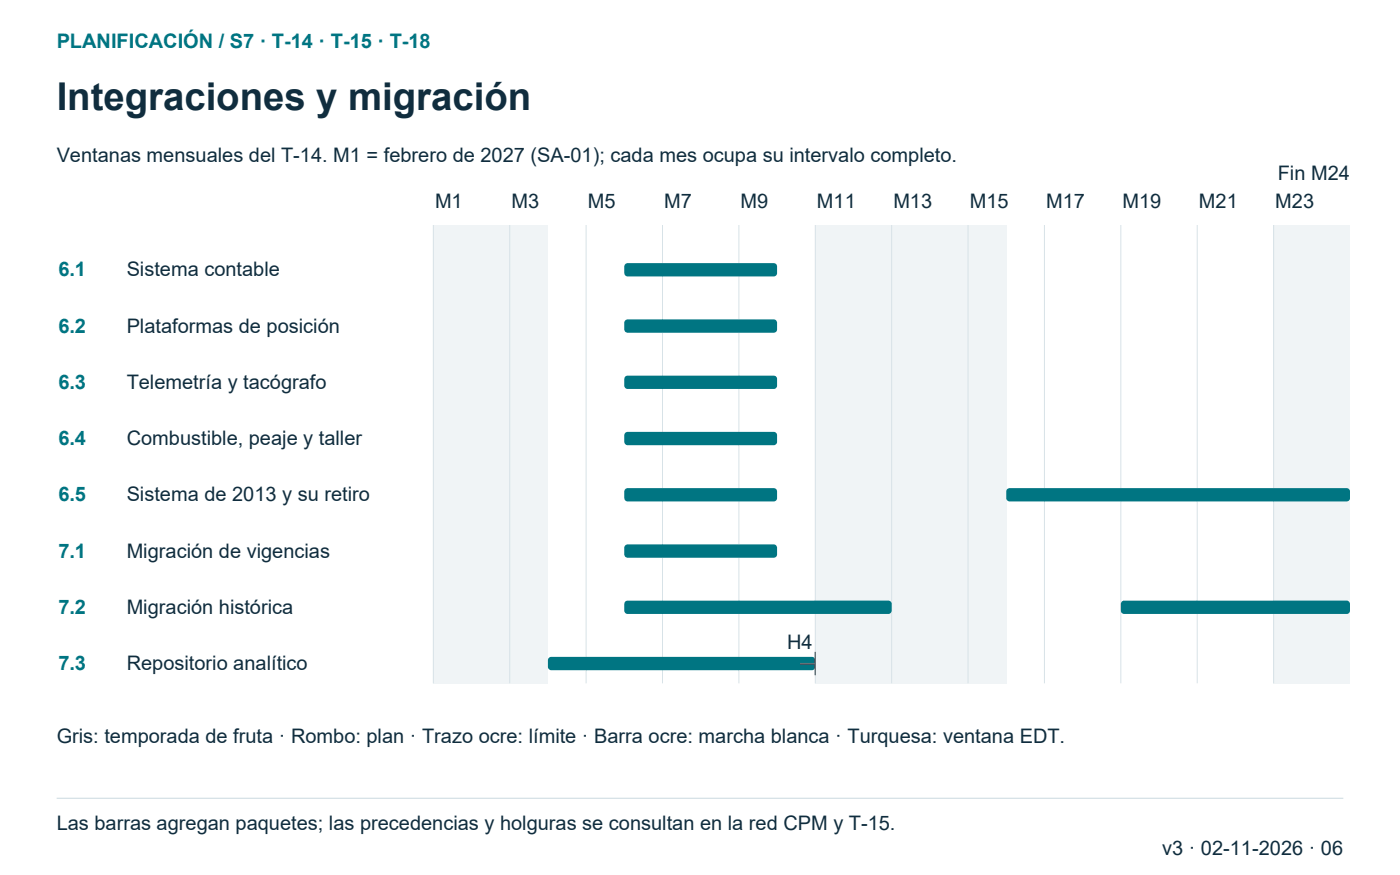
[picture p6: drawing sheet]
<svg xmlns="http://www.w3.org/2000/svg" width="296mm" height="185mm" viewBox="0 0 296 185" stroke-linecap="round" stroke-linejoin="round" font-family="sans-serif">
<defs><g id="words">
<text font-size="8.1" fill="#102d3e" x="12" y="23.3">Integraciones y migración</text>
<g font-size="4.2" fill="#007582">
<text x="12" y="10.2">PLANIFICACIÓN / S7 · T-14 · T-15 · T-18</text>
<text x="12.3" y="58.5">6.1</text>
<text x="12.3" y="70.4">6.2</text>
<text x="12.3" y="82.3">6.3</text>
<text x="12.3" y="94.2">6.4</text>
<text x="12.3" y="106.1">6.5</text>
<text x="12.3" y="118">7.1</text>
<text x="12.3" y="130">7.2</text>
<text x="12.3" y="141.9">7.3</text>
</g>
<g font-size="4.2" fill="#102d3e">
<text x="12" y="34.2">Ventanas mensuales del T-14. M1 = febrero de 2027 (SA-01); cada mes ocupa su intervalo completo.</text>
<text x="270.5" y="38.1">Fin M24</text>
<text x="92.1" y="44.1">M1</text>
<text x="108.2" y="44.1">M3</text>
<text x="124.4" y="44.1">M5</text>
<text x="140.6" y="44.1">M7</text>
<text x="156.8" y="44.1">M9</text>
<text x="172.9" y="44.1">M11</text>
<text x="189.1" y="44.1">M13</text>
<text x="205.3" y="44.1">M15</text>
<text x="221.4" y="44.1">M17</text>
<text x="237.6" y="44.1">M19</text>
<text x="253.8" y="44.1">M21</text>
<text x="269.9" y="44.1">M23</text>
<text x="26.8" y="58.5">Sistema contable</text>
<text x="26.8" y="70.4">Plataformas de posición</text>
<text x="26.8" y="82.3">Telemetría y tacógrafo</text>
<text x="26.8" y="94.2">Combustible, peaje y taller</text>
<text x="26.8" y="106.1">Sistema de 2013 y su retiro</text>
<text x="26.8" y="118">Migración de vigencias</text>
<text x="26.8" y="130">Migración histórica</text>
<text x="166.6" y="137.3">H4</text>
<text x="26.8" y="141.9">Repositorio analítico</text>
<text x="12" y="157.3">Gris: temporada de fruta · Rombo: plan · Trazo ocre: límite · Barra ocre: marcha blanca · Turquesa: ventana EDT.</text>
<text x="12" y="175.7">Las barras agregan paquetes; las precedencias y holguras se consultan en la red CPM y T-15.</text>
<text x="246" y="181">v3 · 02-11-2026 · 06</text>
</g>
</g></defs>
<path d="M91.7 47.6h8.1v97h-8.1z" fill-rule="evenodd" fill="#f0f4f6"/>
<path d="M91.7 47.6v97" fill="none" stroke="#d7e2e7" stroke-width=".21"/>
<g fill="#f0f4f6">
<path d="M99.8 47.6h8.1v97h-8.1z" fill-rule="evenodd"/>
<path d="M107.9 47.6h8.1v97h-8.1z" fill-rule="evenodd"/>
</g>
<path d="M107.9 47.6v97M124.1 47.6v97M140.2 47.6v97M156.4 47.6v97" fill="none" stroke="#d7e2e7" stroke-width=".21"/>
<path d="M172.6 47.6h8.1v97h-8.1z" fill-rule="evenodd" fill="#f0f4f6"/>
<path d="M172.6 47.6v97" fill="none" stroke="#d7e2e7" stroke-width=".21"/>
<g fill="#f0f4f6">
<path d="M180.7 47.6h8v97h-8z" fill-rule="evenodd"/>
<path d="M188.7 47.6h8.1v97h-8.1z" fill-rule="evenodd"/>
</g>
<path d="M188.7 47.6v97" fill="none" stroke="#d7e2e7" stroke-width=".21"/>
<g fill="#f0f4f6">
<path d="M196.8 47.6h8.1v97h-8.1z" fill-rule="evenodd"/>
<path d="M204.9 47.6h8.1v97h-8.1z" fill-rule="evenodd"/>
</g>
<path d="M204.9 47.6v97M221.1 47.6v97M237.2 47.6v97M253.4 47.6v97" fill="none" stroke="#d7e2e7" stroke-width=".21"/>
<path d="M269.6 47.6h8.1v97h-8.1z" fill-rule="evenodd" fill="#f0f4f6"/>
<path d="M269.6 47.6v97" fill="none" stroke="#d7e2e7" stroke-width=".21"/>
<path d="M277.7 47.6h8.1v97h-8.1z" fill-rule="evenodd" fill="#f0f4f6"/>
<g fill="#007582">
<path d="M132.4 55.9l.5-.2h30.9a.71 .71 0 0 1 .7 .7v1.4a.71 .71 0 0 1-.7 .7h-30.9a.71 .71 0 0 1-.8-.7v-1.4z" fill-rule="evenodd"/>
<path d="M132.4 67.8l.5-.2h30.9a.71 .71 0 0 1 .7 .7v1.4a.71 .71 0 0 1-.7 .7h-30.9a.71 .71 0 0 1-.8-.7v-1.4z" fill-rule="evenodd"/>
<path d="M132.4 79.7l.5-.2h30.9a.71 .71 0 0 1 .7 .7v1.4a.71 .71 0 0 1-.7 .7h-30.9a.71 .71 0 0 1-.8-.7v-1.4z" fill-rule="evenodd"/>
<path d="M132.4 91.6l.5-.2h30.9a.71 .71 0 0 1 .7 .7v1.4a.71 .71 0 0 1-.7 .7h-30.9a.71 .71 0 0 1-.8-.7v-1.4z" fill-rule="evenodd"/>
<path d="M132.4 103.5l.5-.2h30.9a.71 .71 0 0 1 .7 .7v1.4a.71 .71 0 0 1-.7 .7h-30.9a.71 .71 0 0 1-.8-.7v-1.4z" fill-rule="evenodd"/>
<path d="M213.2 103.5l.5-.2h71.3a.71 .71 0 0 1 .8 .7v1.4a.71 .71 0 0 1-.8 .7h-71.3a.71 .71 0 0 1-.7-.7v-1.4z" fill-rule="evenodd"/>
<path d="M132.4 115.4l.5-.2h30.9a.71 .71 0 0 1 .7 .7v1.4a.71 .71 0 0 1-.7 .7h-30.9a.71 .71 0 0 1-.8-.7v-1.4z" fill-rule="evenodd"/>
<path d="M132.4 127.3l.5-.2h55.1a.71 .71 0 0 1 .7 .7v1.4a.71 .71 0 0 1-.7 .8h-55.1a.71 .71 0 0 1-.8-.8v-1.4z" fill-rule="evenodd"/>
<path d="M237.4 127.3l.5-.2h47.1a.71 .71 0 0 1 .8 .7v1.4a.71 .71 0 0 1-.8 .8h-47.1a.71 .71 0 0 1-.7-.8v-1.4z" fill-rule="evenodd"/>
<path d="M116.2 139.2l.5-.2h55.2a.71 .71 0 0 1 .7 .7v1.5a.71 .71 0 0 1-.7 .7h-55.2a.71 .71 0 0 1-.7-.7v-1.5z" fill-rule="evenodd"/>
<path d="M169.3 139.4l1.1 1-1.1 1.1-1-1.1z" fill-rule="evenodd"/>
</g>
<path d="M172.6 138v4.9M169.3 140.4h3.3" fill="none" stroke="#9b5a00" stroke-width=".28"/>
<path d="M12 169h272.3" fill="none" stroke="#d7e2e7" stroke-width=".28"/>
<use href="#words"/>
</svg>
